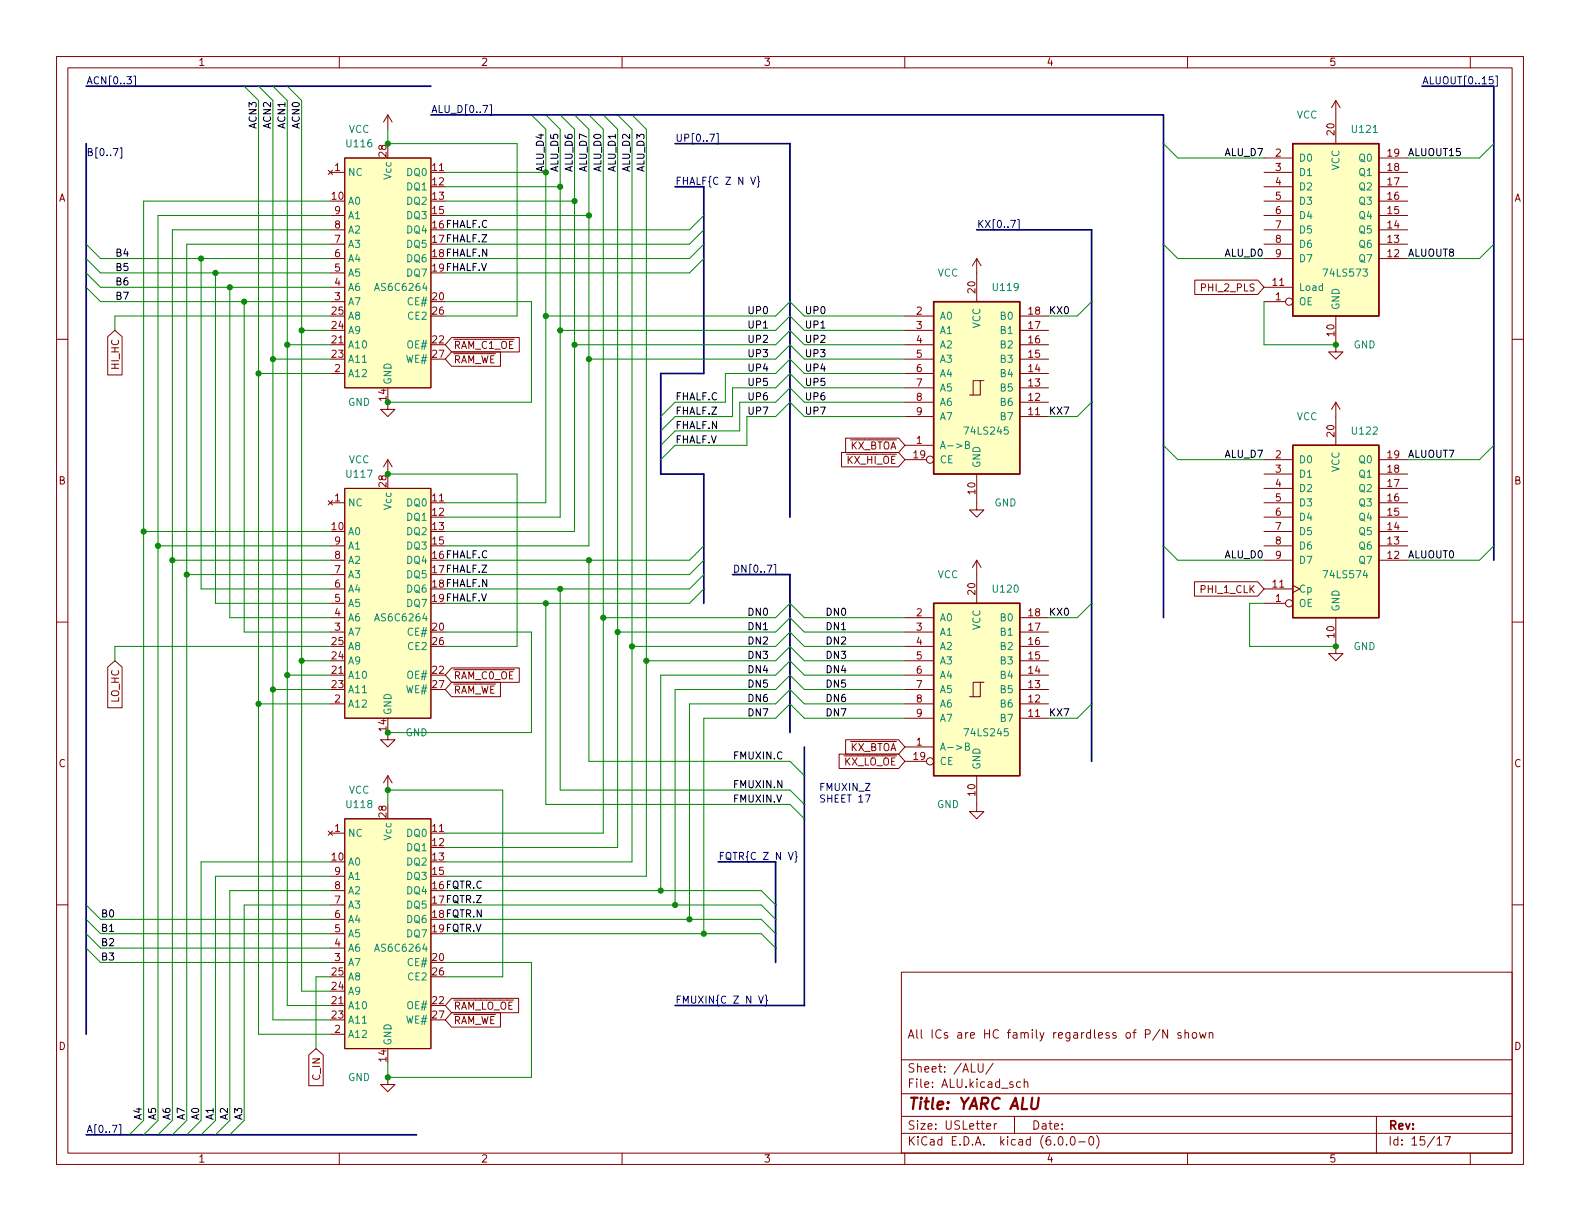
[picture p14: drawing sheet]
<svg xmlns="http://www.w3.org/2000/svg" width="279mm" height="216mm" viewBox="0 0 279 216" stroke-linecap="round" stroke-linejoin="round" font-family="sans-serif">
<defs><g id="words">
<text font-size="2.8" fill="#840000" x="160.4" y="196.2">Title: YARC ALU</text>
<g font-size="2.1" fill="#840000">
<text x="160.4" y="183.6">All ICs are HC family regardless of P/N shown</text>
<text x="160.4" y="189.7">Sheet: /ALU/</text>
<text x="160.4" y="192.4">File: ALU.kicad_sch</text>
<text x="160.4" y="202.5">KiCad E.D.A. kicad (6.0.0-0)</text>
<text x="160.4" y="199.7">Size: USLetter</text>
<text x="182.4" y="199.7">Date:</text>
<text x="245.4" y="199.7">Rev:</text>
<text x="245.4" y="202.5">Id: 15/17</text>
</g>
<g font-size="1.8" fill="#840000">
<text x="35" y="11.6">1</text>
<text x="85" y="11.6">2</text>
<text x="135" y="11.6">3</text>
<text x="185" y="11.6">4</text>
<text x="235" y="11.6">5</text>
<text x="236" y="23.8" transform="rotate(-90 236 23.8)">20</text>
<text x="68.3" y="27.7" transform="rotate(-90 68.3 27.7)">28</text>
<text x="225.6" y="27.7">2</text>
<text x="245.4" y="27.7">19</text>
<text x="10.3" y="35.6">A</text>
<text x="58.7" y="35.3">10</text>
<text x="59.2" y="30.2">1</text>
<text x="76.5" y="30.2">11</text>
<text x="76.5" y="32.8">12</text>
<text x="76.5" y="35.3">13</text>
<text x="225.6" y="30.2">3</text>
<text x="225.6" y="32.8">4</text>
<text x="225.6" y="35.3">5</text>
<text x="245.4" y="35.3">16</text>
<text x="245.4" y="32.8">17</text>
<text x="245.4" y="30.2">18</text>
<text x="267.7" y="35.6">A</text>
<text x="59.2" y="40.4">8</text>
<text x="59.2" y="37.8">9</text>
<text x="76.5" y="37.8">15</text>
<text x="225.6" y="37.8">6</text>
<text x="225.6" y="40.4">7</text>
<text x="245.4" y="40.4">14</text>
<text x="245.4" y="37.8">15</text>
<text x="59.2" y="45.5">6</text>
<text x="59.2" y="42.9">7</text>
<text x="225.6" y="42.9">8</text>
<text x="225.6" y="45.5">9</text>
<text x="245.4" y="45.5">12</text>
<text x="245.4" y="42.9">13</text>
<text x="59.2" y="53.1">3</text>
<text x="59.2" y="50.5">4</text>
<text x="59.2" y="48">5</text>
<text x="76.5" y="53.1">20</text>
<text x="172.5" y="51.8" transform="rotate(-90 172.5 51.8)">20</text>
<text x="212.8" y="51.5">PHI_2_PLS</text>
<text x="225.1" y="50.5">11</text>
<text x="225.6" y="53.1">1</text>
<text x="58.7" y="58.2">24</text>
<text x="58.7" y="55.6">25</text>
<text x="76.5" y="55.6">26</text>
<text x="162.1" y="55.6">2</text>
<text x="162.1" y="58.2">3</text>
<text x="181.9" y="58.2">17</text>
<text x="181.9" y="55.6">18</text>
<text x="236" y="59.4" transform="rotate(-90 236 59.4)">10</text>
<text x="21" y="65.2" transform="rotate(-90 21 65.2)">HI_HC</text>
<text x="58.7" y="60.7">21</text>
<text x="58.7" y="63.2">23</text>
<text x="59.2" y="65.8">2</text>
<text x="76.5" y="60.7">22</text>
<text x="76.5" y="63.2">27</text>
<text x="80.2" y="64.2">~{RAM_WE}</text>
<text x="80.2" y="61.7">~{RAM_C1_OE}</text>
<text x="162.1" y="60.7">4</text>
<text x="162.1" y="63.2">5</text>
<text x="162.1" y="65.8">6</text>
<text x="181.9" y="65.8">14</text>
<text x="181.9" y="63.2">15</text>
<text x="181.9" y="60.7">16</text>
<text x="68.3" y="70.8" transform="rotate(-90 68.3 70.8)">14</text>
<text x="162.1" y="68.3">7</text>
<text x="162.1" y="70.9">8</text>
<text x="181.9" y="70.9">12</text>
<text x="181.9" y="68.3">13</text>
<text x="162.1" y="73.4">9</text>
<text x="181.9" y="73.4">11</text>
<text x="236" y="77.2" transform="rotate(-90 236 77.2)">20</text>
<text x="148.5" y="82">~{KX_HI_OE}</text>
<text x="148.8" y="79.5">~{KX_BTOA}</text>
<text x="161.6" y="81">19</text>
<text x="162.1" y="78.5">1</text>
<text x="225.6" y="81">2</text>
<text x="225.6" y="83.6">3</text>
<text x="245.4" y="83.6">18</text>
<text x="245.4" y="81">19</text>
<text x="10.3" y="85.7">B</text>
<text x="59.2" y="88.6">1</text>
<text x="68.3" y="86.1" transform="rotate(-90 68.3 86.1)">28</text>
<text x="76.5" y="88.6">11</text>
<text x="172.5" y="87.3" transform="rotate(-90 172.5 87.3)">10</text>
<text x="225.6" y="86.1">4</text>
<text x="225.6" y="88.6">5</text>
<text x="245.4" y="88.6">16</text>
<text x="245.4" y="86.1">17</text>
<text x="267.7" y="85.7">B</text>
<text x="58.7" y="93.7">10</text>
<text x="76.5" y="91.2">12</text>
<text x="76.5" y="93.7">13</text>
<text x="225.6" y="91.2">6</text>
<text x="225.6" y="93.7">7</text>
<text x="245.4" y="93.7">14</text>
<text x="245.4" y="91.2">15</text>
<text x="59.2" y="101.3">7</text>
<text x="59.2" y="98.8">8</text>
<text x="59.2" y="96.3">9</text>
<text x="76.5" y="96.3">15</text>
<text x="225.6" y="96.3">8</text>
<text x="225.6" y="98.8">9</text>
<text x="245.4" y="98.8">12</text>
<text x="245.4" y="96.3">13</text>
<text x="59.2" y="106.4">5</text>
<text x="59.2" y="103.9">6</text>
<text x="172.5" y="105.1" transform="rotate(-90 172.5 105.1)">20</text>
<text x="212.6" y="104.9">PHI_1_CLK</text>
<text x="225.1" y="103.9">11</text>
<text x="225.6" y="106.4">1</text>
<text x="59.2" y="111.5">3</text>
<text x="59.2" y="109">4</text>
<text x="76.5" y="111.5">20</text>
<text x="162.1" y="109">2</text>
<text x="162.1" y="111.5">3</text>
<text x="181.9" y="111.5">17</text>
<text x="181.9" y="109">18</text>
<text x="236" y="112.7" transform="rotate(-90 236 112.7)">10</text>
<text x="58.7" y="119.1">21</text>
<text x="58.7" y="116.6">24</text>
<text x="58.7" y="114">25</text>
<text x="76.5" y="119.1">22</text>
<text x="76.5" y="114">26</text>
<text x="162.1" y="114">4</text>
<text x="162.1" y="116.6">5</text>
<text x="162.1" y="119.1">6</text>
<text x="181.9" y="119.1">14</text>
<text x="181.9" y="116.6">15</text>
<text x="181.9" y="114">16</text>
<text x="21" y="124.3" transform="rotate(-90 21 124.3)">LO_HC</text>
<text x="58.7" y="121.7">23</text>
<text x="59.2" y="124.2">2</text>
<text x="76.5" y="121.7">27</text>
<text x="80.2" y="122.6">~{RAM_WE}</text>
<text x="80.2" y="120.1">~{RAM_C0_OE}</text>
<text x="162.1" y="121.7">7</text>
<text x="162.1" y="124.2">8</text>
<text x="181.9" y="124.2">12</text>
<text x="181.9" y="121.7">13</text>
<text x="68.3" y="129.3" transform="rotate(-90 68.3 129.3)">14</text>
<text x="162.1" y="131.8">1</text>
<text x="162.1" y="126.7">9</text>
<text x="181.9" y="126.7">11</text>
<text x="10.3" y="135.6">C</text>
<text x="147.8" y="135.3">~{KX_LO_OE}</text>
<text x="148.8" y="132.8">~{KX_BTOA}</text>
<text x="161.6" y="134.4">19</text>
<text x="267.7" y="135.6">C</text>
<text x="172.5" y="140.7" transform="rotate(-90 172.5 140.7)">10</text>
<text x="59.2" y="147.1">1</text>
<text x="68.3" y="144.5" transform="rotate(-90 68.3 144.5)">28</text>
<text x="76.5" y="147.1">11</text>
<text x="76.5" y="149.6">12</text>
<text x="58.7" y="152.1">10</text>
<text x="59.2" y="154.7">9</text>
<text x="76.5" y="152.1">13</text>
<text x="76.5" y="154.7">15</text>
<text x="59.2" y="159.8">7</text>
<text x="59.2" y="157.2">8</text>
<text x="59.2" y="167.4">4</text>
<text x="59.2" y="164.8">5</text>
<text x="59.2" y="162.3">6</text>
<text x="58.7" y="172.5">25</text>
<text x="59.2" y="169.9">3</text>
<text x="76.5" y="169.9">20</text>
<text x="76.5" y="172.5">26</text>
<text x="58.7" y="177.5">21</text>
<text x="58.7" y="175">24</text>
<text x="76.5" y="177.5">22</text>
<text x="80.2" y="178.5">~{RAM_LO_OE}</text>
<text x="10.3" y="185.7">D</text>
<text x="58.7" y="180.1">23</text>
<text x="59.2" y="182.6">2</text>
<text x="76.5" y="180.1">27</text>
<text x="80.2" y="181.1">~{RAM_WE}</text>
<text x="267.7" y="185.7">D</text>
<text x="56.6" y="190.9" transform="rotate(-90 56.6 190.9)">C_IN</text>
<text x="68.3" y="187.7" transform="rotate(-90 68.3 187.7)">14</text>
<text x="35" y="205.6">1</text>
<text x="85" y="205.6">2</text>
<text x="135" y="205.6">3</text>
<text x="185" y="205.6">4</text>
<text x="235" y="205.6">5</text>
</g>
<g font-size="1.8" fill="#000084">
<text x="15.2" y="14.9">ACN[0..3]</text>
<text x="251.5" y="14.9">ALUOUT[0..15]</text>
<text x="76.2" y="20">ALU_D[0..7]</text>
<text x="15.2" y="27.6">B[0..7]</text>
<text x="119.4" y="25.1">UP[0..7]</text>
<text x="119.4" y="32.7">FHALF{C Z N V}</text>
<text x="172.7" y="40.3">KX[0..7]</text>
<text x="129.5" y="101.3">DN[0..7]</text>
<text x="127" y="152.1">FQTR{C Z N V}</text>
<text x="119.4" y="177.5">FMUXIN{C Z N V}</text>
<text x="15.2" y="200.3">A[0..7]</text>
</g>
<g font-size="1.8">
<text x="45.4" y="22.9" transform="rotate(-90 45.4 22.9)">ACN3</text>
<text x="47.9" y="22.9" transform="rotate(-90 47.9 22.9)">ACN2</text>
<text x="50.5" y="22.9" transform="rotate(-90 50.5 22.9)">ACN1</text>
<text x="53" y="22.9" transform="rotate(-90 53 22.9)">ACN0</text>
<text x="216.6" y="27.6">ALU_D7</text>
<text x="248.9" y="27.6">ALUOUT15</text>
<text x="98.7" y="30.5" transform="rotate(-90 98.7 30.5)">ALU_D5</text>
<text x="101.3" y="30.5" transform="rotate(-90 101.3 30.5)">ALU_D6</text>
<text x="103.8" y="30.5" transform="rotate(-90 103.8 30.5)">ALU_D7</text>
<text x="106.3" y="30.5" transform="rotate(-90 106.3 30.5)">ALU_D0</text>
<text x="108.9" y="30.5" transform="rotate(-90 108.9 30.5)">ALU_D1</text>
<text x="111.4" y="30.5" transform="rotate(-90 111.4 30.5)">ALU_D2</text>
<text x="114" y="30.5" transform="rotate(-90 114 30.5)">ALU_D3</text>
<text x="76.5" y="40.4">16FHALF.C</text>
<text x="20.3" y="47.9">B5</text>
<text x="20.3" y="45.4">B4</text>
<text x="76.5" y="42.9">17FHALF.Z</text>
<text x="76.5" y="45.5">18FHALF.N</text>
<text x="216.6" y="45.4">ALU_D0</text>
<text x="248.9" y="45.4">ALUOUT8</text>
<text x="20.3" y="50.5">B6</text>
<text x="20.3" y="53">B7</text>
<text x="76.5" y="48">19FHALF.V</text>
<text x="132.1" y="55.5">UP0</text>
<text x="132.1" y="58.1">UP1</text>
<text x="142.2" y="55.5">UP0</text>
<text x="142.2" y="58.1">UP1</text>
<text x="185.4" y="55.5">KX0</text>
<text x="132.1" y="60.6">UP2</text>
<text x="132.1" y="63.2">UP3</text>
<text x="132.1" y="65.7">UP4</text>
<text x="142.2" y="63.2">UP3</text>
<text x="142.2" y="60.6">UP2</text>
<text x="142.2" y="65.7">UP4</text>
<text x="119.4" y="70.8">FHALF.C</text>
<text x="132.1" y="68.2">UP5</text>
<text x="132.1" y="70.8">UP6</text>
<text x="142.2" y="68.2">UP5</text>
<text x="142.2" y="70.8">UP6</text>
<text x="119.4" y="73.3">FHALF.Z</text>
<text x="119.4" y="75.9">FHALF.N</text>
<text x="132.1" y="73.3">UP7</text>
<text x="142.2" y="73.3">UP7</text>
<text x="185.4" y="73.3">KX7</text>
<text x="119.4" y="78.4">FHALF.V</text>
<text x="216.6" y="80.9">ALU_D7</text>
<text x="248.9" y="80.9">ALUOUT7</text>
<text x="76.5" y="98.8">16FHALF.C</text>
<text x="76.5" y="101.3">17FHALF.Z</text>
<text x="216.6" y="98.7">ALU_D0</text>
<text x="248.9" y="98.7">ALUOUT0</text>
<text x="76.5" y="103.9">18FHALF.N</text>
<text x="76.5" y="106.4">19FHALF.V</text>
<text x="132.1" y="114">DN2</text>
<text x="132.1" y="111.4">DN1</text>
<text x="132.1" y="108.9">DN0</text>
<text x="146.3" y="108.9">DN0</text>
<text x="146.3" y="114">DN2</text>
<text x="146.3" y="111.4">DN1</text>
<text x="185.4" y="108.9">KX0</text>
<text x="132.1" y="119">DN4</text>
<text x="132.1" y="116.5">DN3</text>
<text x="146.3" y="119">DN4</text>
<text x="146.3" y="116.5">DN3</text>
<text x="132.1" y="121.6">DN5</text>
<text x="132.1" y="124.1">DN6</text>
<text x="146.3" y="121.6">DN5</text>
<text x="146.3" y="124.1">DN6</text>
<text x="132.1" y="126.7">DN7</text>
<text x="146.3" y="126.7">DN7</text>
<text x="185.4" y="126.7">KX7</text>
<text x="129.5" y="134.3">FMUXIN.C</text>
<text x="129.5" y="141.9">FMUXIN.V</text>
<text x="129.5" y="139.4">FMUXIN.N</text>
<text x="76.5" y="157.2">16FQTR.C</text>
<text x="76.5" y="159.8">17FQTR.Z</text>
<text x="17.8" y="167.3">B2</text>
<text x="17.8" y="162.2">B0</text>
<text x="17.8" y="164.8">B1</text>
<text x="76.5" y="162.3">18FQTR.N</text>
<text x="76.5" y="164.8">19FQTR.V</text>
<text x="17.8" y="169.8">B3</text>
<text x="25.1" y="198.1" transform="rotate(-90 25.1 198.1)">A4</text>
<text x="27.6" y="198.1" transform="rotate(-90 27.6 198.1)">A5</text>
<text x="30.1" y="198.1" transform="rotate(-90 30.1 198.1)">A6</text>
<text x="32.7" y="198.1" transform="rotate(-90 32.7 198.1)">A7</text>
<text x="35.2" y="198.1" transform="rotate(-90 35.2 198.1)">A0</text>
<text x="37.8" y="198.1" transform="rotate(-90 37.8 198.1)">A1</text>
<text x="40.3" y="198.1" transform="rotate(-90 40.3 198.1)">A2</text>
<text x="42.8" y="198.1" transform="rotate(-90 42.8 198.1)">A3</text>
</g>
<g font-size="1.8" fill="#008484">
<text x="61.6" y="23.5">VCC</text>
<text x="229.3" y="21">VCC</text>
<text x="239.2" y="23.5">U121</text>
<text x="61.4" y="26">U116</text>
<text x="229.6" y="28.6">D0</text>
<text x="240.5" y="28.6">Q0</text>
<text x="61.5" y="31.1">NC</text>
<text x="69.2" y="31.6" transform="rotate(-90 69.2 31.6)">Vcc</text>
<text x="72.1" y="31.1">DQ0</text>
<text x="72.1" y="33.7">DQ1</text>
<text x="229.6" y="31.1">D1</text>
<text x="229.6" y="33.7">D2</text>
<text x="236.9" y="30.1" transform="rotate(-90 236.9 30.1)">VCC</text>
<text x="240.5" y="33.7">Q2</text>
<text x="240.5" y="31.1">Q1</text>
<text x="61.5" y="36.2">A0</text>
<text x="61.5" y="41.3">A2</text>
<text x="61.5" y="38.7">A1</text>
<text x="72.1" y="36.2">DQ2</text>
<text x="72.1" y="38.7">DQ3</text>
<text x="72.1" y="41.3">DQ4</text>
<text x="229.6" y="36.2">D3</text>
<text x="229.6" y="38.7">D4</text>
<text x="229.6" y="41.3">D5</text>
<text x="240.5" y="41.3">Q5</text>
<text x="240.5" y="38.7">Q4</text>
<text x="240.5" y="36.2">Q3</text>
<text x="61.5" y="46.4">A4</text>
<text x="61.5" y="43.8">A3</text>
<text x="72.1" y="43.8">DQ5</text>
<text x="72.1" y="46.4">DQ6</text>
<text x="229.6" y="43.8">D6</text>
<text x="229.6" y="46.4">D7</text>
<text x="240.5" y="46.4">Q7</text>
<text x="240.5" y="43.8">Q6</text>
<text x="61.5" y="54">A7</text>
<text x="61.5" y="51.4">A6</text>
<text x="61.5" y="48.9">A5</text>
<text x="66.6" y="51.4">AS6C6264</text>
<text x="72.1" y="48.9">DQ7</text>
<text x="72.3" y="54">CE#</text>
<text x="165.8" y="48.9">VCC</text>
<text x="175.7" y="51.4">U119</text>
<text x="229.6" y="54">OE</text>
<text x="229.6" y="51.4">Load</text>
<text x="234.3" y="48.9">74LS573</text>
<text x="61.5" y="59.1">A9</text>
<text x="61.5" y="56.5">A8</text>
<text x="72.3" y="56.5">CE2</text>
<text x="166.1" y="56.5">A0</text>
<text x="166.1" y="59.1">A1</text>
<text x="173.4" y="58.1" transform="rotate(-90 173.4 58.1)">VCC</text>
<text x="177.1" y="59.1">B1</text>
<text x="177.1" y="56.5">B0</text>
<text x="236.9" y="54.9" transform="rotate(-90 236.9 54.9)">GND</text>
<text x="61.5" y="61.6">A10</text>
<text x="61.5" y="64.1">A11</text>
<text x="71.9" y="64.1">WE#</text>
<text x="72.2" y="61.6">OE#</text>
<text x="166.1" y="61.6">A2</text>
<text x="166.1" y="64.1">A3</text>
<text x="177.1" y="64.1">B3</text>
<text x="177.1" y="61.6">B2</text>
<text x="239.3" y="61.6">GND</text>
<text x="61.5" y="66.7">A12</text>
<text x="61.5" y="71.8">GND</text>
<text x="69.2" y="68.1" transform="rotate(-90 69.2 68.1)">GND</text>
<text x="166.1" y="66.7">A4</text>
<text x="166.1" y="69.2">A5</text>
<text x="166.1" y="71.8">A6</text>
<text x="177.1" y="71.8">B6</text>
<text x="177.1" y="69.2">B5</text>
<text x="177.1" y="66.7">B4</text>
<text x="166.1" y="74.3">A7</text>
<text x="170.8" y="76.8">74LS245</text>
<text x="177.1" y="74.3">B7</text>
<text x="229.3" y="74.3">VCC</text>
<text x="239.2" y="76.8">U122</text>
<text x="61.6" y="81.9">VCC</text>
<text x="166.1" y="79.4">A-&gt;B</text>
<text x="166.1" y="81.9">CE</text>
<text x="173.4" y="82.8" transform="rotate(-90 173.4 82.8)">GND</text>
<text x="229.6" y="81.9">D0</text>
<text x="236.9" y="83.5" transform="rotate(-90 236.9 83.5)">VCC</text>
<text x="240.5" y="81.9">Q0</text>
<text x="61.4" y="84.5">U117</text>
<text x="61.5" y="89.5">NC</text>
<text x="72.1" y="89.5">DQ0</text>
<text x="175.8" y="89.5">GND</text>
<text x="229.6" y="84.5">D1</text>
<text x="229.6" y="87">D2</text>
<text x="229.6" y="89.5">D3</text>
<text x="240.5" y="89.5">Q3</text>
<text x="240.5" y="87">Q2</text>
<text x="240.5" y="84.5">Q1</text>
<text x="61.5" y="94.6">A0</text>
<text x="69.2" y="90" transform="rotate(-90 69.2 90)">Vcc</text>
<text x="72.1" y="92.1">DQ1</text>
<text x="72.1" y="94.6">DQ2</text>
<text x="229.6" y="92.1">D4</text>
<text x="229.6" y="94.6">D5</text>
<text x="240.5" y="94.6">Q5</text>
<text x="240.5" y="92.1">Q4</text>
<text x="61.5" y="99.7">A2</text>
<text x="61.5" y="97.2">A1</text>
<text x="72.1" y="97.2">DQ3</text>
<text x="72.1" y="99.7">DQ4</text>
<text x="229.6" y="97.2">D6</text>
<text x="229.6" y="99.7">D7</text>
<text x="240.5" y="99.7">Q7</text>
<text x="240.5" y="97.2">Q6</text>
<text x="61.5" y="107.3">A5</text>
<text x="61.5" y="104.8">A4</text>
<text x="61.5" y="102.2">A3</text>
<text x="72.1" y="102.2">DQ5</text>
<text x="72.1" y="104.8">DQ6</text>
<text x="72.1" y="107.3">DQ7</text>
<text x="165.8" y="102.2">VCC</text>
<text x="175.7" y="104.8">U120</text>
<text x="229.6" y="107.3">OE</text>
<text x="229.6" y="104.8">Cp</text>
<text x="234.3" y="102.2">74LS574</text>
<text x="61.5" y="112.4">A7</text>
<text x="61.5" y="109.9">A6</text>
<text x="66.6" y="109.9">AS6C6264</text>
<text x="72.3" y="112.4">CE#</text>
<text x="166.1" y="109.9">A0</text>
<text x="166.1" y="112.4">A1</text>
<text x="173.4" y="111.4" transform="rotate(-90 173.4 111.4)">VCC</text>
<text x="177.1" y="112.4">B1</text>
<text x="177.1" y="109.9">B0</text>
<text x="236.9" y="108.2" transform="rotate(-90 236.9 108.2)">GND</text>
<text x="61.5" y="117.5">A9</text>
<text x="61.5" y="114.9">A8</text>
<text x="72.3" y="114.9">CE2</text>
<text x="166.1" y="114.9">A2</text>
<text x="166.1" y="117.5">A3</text>
<text x="177.1" y="117.5">B3</text>
<text x="177.1" y="114.9">B2</text>
<text x="239.3" y="114.9">GND</text>
<text x="61.5" y="125.1">A12</text>
<text x="61.5" y="120">A10</text>
<text x="61.5" y="122.6">A11</text>
<text x="71.9" y="122.6">WE#</text>
<text x="72.2" y="120">OE#</text>
<text x="166.1" y="120">A4</text>
<text x="166.1" y="122.6">A5</text>
<text x="166.1" y="125.1">A6</text>
<text x="177.1" y="125.1">B6</text>
<text x="177.1" y="122.6">B5</text>
<text x="177.1" y="120">B4</text>
<text x="69.2" y="126.5" transform="rotate(-90 69.2 126.5)">GND</text>
<text x="71.7" y="130.2">GND</text>
<text x="166.1" y="127.6">A7</text>
<text x="170.8" y="130.2">74LS245</text>
<text x="177.1" y="127.6">B7</text>
<text x="166.1" y="132.7">A-&gt;B</text>
<text x="166.1" y="135.3">CE</text>
<text x="173.4" y="136.1" transform="rotate(-90 173.4 136.1)">GND</text>
<text x="61.4" y="142.9">U118</text>
<text x="61.6" y="140.3">VCC</text>
<text x="165.7" y="142.9">GND</text>
<text x="61.5" y="148">NC</text>
<text x="69.2" y="148.4" transform="rotate(-90 69.2 148.4)">Vcc</text>
<text x="72.1" y="148">DQ0</text>
<text x="61.5" y="153">A0</text>
<text x="61.5" y="155.6">A1</text>
<text x="72.1" y="150.5">DQ1</text>
<text x="72.1" y="153">DQ2</text>
<text x="72.1" y="155.6">DQ3</text>
<text x="61.5" y="160.7">A3</text>
<text x="61.5" y="158.1">A2</text>
<text x="72.1" y="158.1">DQ4</text>
<text x="72.1" y="160.7">DQ5</text>
<text x="61.5" y="165.7">A5</text>
<text x="61.5" y="163.2">A4</text>
<text x="72.1" y="163.2">DQ6</text>
<text x="72.1" y="165.7">DQ7</text>
<text x="61.5" y="173.4">A8</text>
<text x="61.5" y="170.8">A7</text>
<text x="61.5" y="168.3">A6</text>
<text x="66.6" y="168.3">AS6C6264</text>
<text x="72.3" y="170.8">CE#</text>
<text x="72.3" y="173.4">CE2</text>
<text x="61.5" y="178.4">A10</text>
<text x="61.5" y="175.9">A9</text>
<text x="72.2" y="178.4">OE#</text>
<text x="61.5" y="183.5">A12</text>
<text x="61.5" y="181">A11</text>
<text x="69.2" y="184.9" transform="rotate(-90 69.2 184.9)">GND</text>
<text x="71.9" y="181">WE#</text>
<text x="61.5" y="191.1">GND</text>
</g>
<text font-size="1.8" fill="#008400" x="96.2" y="30.5" transform="rotate(-90 96.2 30.5)">ALU_D4</text>
<g font-size="1.8" fill="#0000c2">
<text x="144.8" y="139.8">FMUXIN_Z</text>
<text x="144.8" y="141.9">SHEET 17</text>
</g>
</g></defs>
<g fill="none" stroke="#840000" stroke-width=".18">
<path d="M10 10h259.4v195.9h-259.4zM12 12h255.4v191.9h-255.4zM60 10v2M110 10v2M160 10v2M210 10v2M236.2 17.8v7.6M236.2 17.8l-.7 1.3M236.2 17.8l.8 1.3M260 10v2M58 30.1l.8 .8M58.4 38.1h2.6"/>
<path d="M58.4 30.5h2.6M58.8 30.1l-.8 .8M61 27.9h15.2v40.7h-15.2zM68.6 20.3v2.6M68.6 20.3l-.8 1.3M68.6 20.3l.7 1.3M76.2 30.5h2.5M223.5 38.1h5.1M223.5 35.6h5.1M223.5 33h5.1M223.5 30.5h5.1M223.5 27.9h5.1"/>
<path d="M243.8 38.1h5.1M243.8 35.6h5.1M243.8 33h5.1M243.8 30.5h5.1M243.8 27.9h5.1M10 60h2M19 59.5l1.3-1.1 1.3 1.1v6.8h-2.6zM58.4 49.5h.1M58.4 53.3h2.6M58.4 50.8h2.6M58.4 45.7h2.6M58.4 43.2h2.6"/>
<path d="M58.4 40.6h2.6M58.4 48.3h2.6M79.9 59.7h11.9v2.5h-11.9l-1.2-1.2zM160 58.4h5.1M160 55.9h5.1M172.7 45.7l-.7 1.3M172.7 45.7v7.6M172.7 45.7l.8 1.3M180.3 58.4h5.1M180.3 55.9h5.1M211.3 49.5h11.1l1.1 1.3-1.1 1.3h-11.1zM223.5 53.3h3.8"/>
<path d="M223.5 50.8h5.1M223.5 45.7h5.1M223.5 43.2h5.1M223.5 40.6h5.1M236.2 55.9v6.3h1.3l-1.3 1.3-1.3-1.3h1.3M243.8 45.7h5.1M243.8 43.2h5.1M243.8 40.6h5.1M267.4 60h2M58.4 66h2.6M58.4 61h2.6M68.6 71.1v1.3h1.2l-1.2 1.3-1.3-1.3h1.3"/>
<path d="M79.9 62.2h8.6v2.6h-8.6l-1.2-1.3zM149.5 77.5h9.4l1.1 1.2-1.1 1.3h-9.4zM160 78.7h5.1M160 73.7h5.1M160 71.1h5.1M160 68.6h5.1M160 66h5.1M160 63.5h5.1M160 61h5.1M173.4 67.3h-1.3v2.6M174 67.3h-.6v2.6h-2M180.3 73.7h5.1"/>
<path d="M180.3 71.1h5.1M180.3 68.6h5.1M180.3 66h5.1M180.3 63.5h5.1M180.3 61h5.1M236.2 71.1v7.6M236.2 71.1l-.7 1.3M236.2 71.1l.8 1.3M58 88.5l.8 .8M58.4 88.9h2.6M58.4 99.1h2.6M58.4 96.5h2.6"/>
<path d="M58.8 88.5l-.8 .8M61 86.4h15.2v40.6h-15.2zM68.6 81.3v2.5M68.6 81.3l-.8 1.3M68.6 81.3l.7 1.3M76.2 88.9h2.5M148.8 80h10.1l1.1 1.3-1.1 1.3h-10.1zM160 81.3h3.8M172.7 83.8v6.4h1.3l-1.3 1.2-1.3-1.2h1.3M172.7 99.1v7.6M172.7 99.1l-.7 1.2M172.7 99.1l.8 1.2"/>
<path d="M223.5 81.3h5.1M223.5 88.9h5.1M223.5 99.1h5.1M223.5 96.5h5.1M223.5 94h5.1M223.5 91.4h5.1M223.5 86.4h5.1M223.5 83.8h5.1M243.8 81.3h5.1M243.8 88.9h5.1M243.8 99.1h5.1M243.8 96.5h5.1"/>
<path d="M243.8 94h5.1M243.8 91.4h5.1M243.8 86.4h5.1M243.8 83.8h5.1M10 110h2M19 118l1.3-1.2 1.3 1.2v7.1h-2.6zM58.4 108h.1M58.4 119.4h2.6M58.4 111.8h2.6M58.4 109.2h2.6M58.4 106.7h2.6M58.4 104.1h2.6"/>
<path d="M58.4 101.6h2.6M79.9 118.1h11.9v2.6h-11.9l-1.2-1.3zM160 119.4h5.1M160 116.8h5.1M160 114.3h5.1M160 111.8h5.1M160 109.2h5.1M180.3 119.4h5.1M180.3 116.8h5.1M180.3 114.3h5.1M180.3 111.8h5.1M180.3 109.2h5.1"/>
<path d="M211.2 102.9h11.2l1.1 1.2-1.1 1.3h-11.2zM223.5 106.7h3.8M223.5 104.1h5.1M228.6 103.5l1.3 .6-1.3 .7M236.2 109.2v6.4h1.3l-1.3 1.2-1.3-1.2h1.3M267.4 110h2M58.4 124.5h2.6M68.6 129.5v1.3h1.2l-1.2 1.3-1.3-1.3h1.3M68.6 137.2l-.8 1.2M68.6 137.2v2.5M68.6 137.2l.7 1.2M79.9 120.6h8.6v2.6h-8.6l-1.2-1.3z"/>
<path d="M148.4 133.3h10.5l1.1 1.3-1.1 1.3h-10.5zM149.5 130.8h9.4l1.1 1.3-1.1 1.3h-9.4zM160 132.1h5.1M160 127h5.1M160 124.5h5.1M160 121.9h5.1M160 134.6h3.8M172.7 137.2v6.3h1.3l-1.3 1.3-1.3-1.3h1.3M173.4 120.7h-1.3v2.5M174 120.7h-.6v2.5h-2M180.3 127h5.1M180.3 124.5h5.1"/>
<path d="M180.3 121.9h5.1M10 160h2M58 146.9l.8 .8M58.4 147.3h2.6M58.4 157.5h2.6M58.4 154.9h2.6M58.8 146.9l-.8 .8M61 144.8h15.2v40.6h-15.2zM76.2 147.3h2.5M267.4 160h2M58.4 166.4h.1M58.4 177.8h2.6"/>
<path d="M58.4 170.2h2.6M58.4 167.6h2.6M58.4 165.1h2.6M58.4 162.6h2.6M58.4 160h2.6M79.9 176.5h11.8v2.6h-11.8l-1.2-1.3zM79.9 179.1h8.6v2.5h-8.6l-1.2-1.3zM159.4 171.9h108v32h-108zM54.6 186.5l1.3-1.1 1.3 1.1v5.5h-2.6zM58.4 182.9h2.6M68.6 190.5v1.3h1.2l-1.2 1.2-1.3-1.2h1.3M159.4 197.4h108"/>
<path d="M159.4 193.4h108M159.4 187.4h108M173 188.1v1.2l.3 .3 .4-.1 .1-.2v-1.2M174.5 199.2l.7-.2-.1-.3h-.4l-.2 .2v.7h.6M175.6 188l-1.3 1.9M175.8 198.7v1M176.3 198.7h-.3l-.2 .3M179.4 197.4v3M180.5 191.4l-.5-.1-.2 .3v.4l.1 .2h.6M181.1 191.4l.2-.1 .4 .1 .1 .9M181.1 190.8v1.5M205.1 182l-1.3 1.9"/>
<path d="M206.5 182.1v1.5l-.9-1.5v1.5M208.8 182.6h-.3l-.2 .2v.2l.5 .2v.3h-.5M209.5 182.7l.3-.1h.3l.1 1M209.5 182.1v1.5M210.9 182.7l.2-.1 .4 .1 .1 .6-.1 .2-.4 .1-.2-.2zM212.1 182.6l.3 1 .3-.7 .3 .7 .3-1M213.8 182.7l.2-.1h.4l.1 1M213.8 182.6v1M243.4 197.4v6.5M60 203.9v2M110 203.9v2M159.4 200.4h108"/>
<path d="M160 203.9v2M187.3 201h.2a.81 .81 0 0 1 .6 .6 .81 .81 0 0 1-.3 .8l-.2 .1a.81 .81 0 0 1-.6-.6 .81 .81 0 0 1 .3-.9zM188.6 202.3v.2M189.5 201h.1a.81 .81 0 0 1 .6 .6 .81 .81 0 0 1-.3 .8l-.1 .1a.81 .81 0 0 1-.6-.6 .81 .81 0 0 1 .3-.9zM190.8 201.9h1.1M192.8 201h.1a.81 .81 0 0 1 .6 .6 .81 .81 0 0 1-.3 .8l-.2 .1a.81 .81 0 0 1-.5-.6 .81 .81 0 0 1 .3-.9zM193.9 200.8a1.72 1.72 0 0 1 0 2.2M210 203.9v2M254.1 201.4l.4-.4v1.5M254.1 202.5h.9M255.5 201h1l-.7 1.5M260 203.9v2"/>
<circle cx="228" cy="53.3" r=".63"/>
<circle cx="164.5" cy="81.3" r=".63"/>
<circle cx="228" cy="106.7" r=".63"/>
<circle cx="164.5" cy="134.6" r=".63"/>
</g>
<path d="M182.5 194.1l-.2 1.6 .2 .3a.66 .66 0 0 0 1-.3l.2-1.6" fill="none" stroke="#840000" stroke-width=".4"/>
<g fill="#ffffc2" stroke="#ffffc2" stroke-width=".18">
<path d="M228.6 25.4h15.2v30.5h-15.2z"/>
<path d="M165.1 53.3h15.2v30.5h-15.2z"/>
<path d="M61 144.8h15.2v40.6h-15.2z"/>
<path d="M165.1 106.7h15.2v30.5h-15.2z"/>
<path d="M61 86.4h15.2v40.6h-15.2z"/>
<path d="M228.6 78.7h15.2v30.5h-15.2z"/>
<path d="M61 27.9h15.2v40.7h-15.2z"/>
</g>
<path d="M228.6 25.4h15.2v30.5h-15.2zM165.1 53.3h15.2v30.5h-15.2zM228.6 78.7h15.2v30.5h-15.2zM165.1 106.7h15.2v30.5h-15.2z" fill="none" stroke="#840000" stroke-width=".25"/>
<path d="M170.7 78.6h.6l.1-.2-.1-.2-.6-.2v1.3h.5l.2-.1 .1-.3-.3-.3M170.7 132l.6-.1 .1-.2-.1-.2-.6-.1v1.3h.5l.2-.2 .1-.3-.3-.2" fill="none" stroke="#008484" stroke-width=".18"/>
<g fill="none" stroke="#000084" stroke-width=".18">
<path d="M23.7 13.4h.3v1.9h-.3M86.6 18.5h.3v1.8h-.3M264.5 13.4h.3v1.9h-.3M20 26.3h.9l-.6 1.2M21.2 26.1h.3v1.9h-.3M125.5 23.7h.9l-.6 1.3M126.7 23.6h.3v1.8h-.3M132.8 31.3l.4 1.3 .4-1.3M133.9 31.2l.3 .1v.6l.1 .2-.1 .2v.6l-.3 .2M178.7 39h.9l-.6 1.2M179.9 38.8h.3v1.9h-.3M136.9 99.8h.3v1.8h-.3"/>
<path d="M139.4 150.7l.4 1.3 .5-1.3M140.6 150.5l.2 .2v.6l.2 .2-.2 .2v.6l-.2 .2M134.2 176.1l.4 1.3 .4-1.3M135.3 175.9l.2 .2v.6l.2 .2-.2 .2v.6l-.2 .2M21.1 198.9h.3v1.8h-.3"/>
</g>
<path d="M153 140.6h.9l-.6 1.2" fill="none" stroke="#0000c2" stroke-width=".18"/>
<path d="M15.2 15.2h61M251.5 15.2h12.7v83.9M15.2 25.4v157.5M76.2 20.3h129.5v88.9M119.4 33h5.1v33h-7.7v17.8h7.7v22.9M119.4 25.4h20.3v66M172.7 40.6h20.3v94M129.5 101.6h10.2v27.9M142.2 132.1v45.7h-22.8M127 152.4h10.2v17.8M15.2 200.7h58.5" fill="none" stroke="#000084" stroke-width=".3"/>
<g fill="none" stroke="#008400" stroke-width=".18">
<path d="M43.2 15.2l2.5 2.6v165.1h12.7M45.7 15.2l2.6 2.6v162.5h10.1M48.3 15.2l2.5 2.6v160h7.6M50.8 15.2l2.5 2.6v157.5h5.1M58.4 38.1h-30.5v160l-2.5 2.6M58.4 35.6h-33v162.5l-2.5 2.6M68.6 22.9v2.5h22.8v30.5h-12.7M78.7 35.6h22.9M78.7 38.1h25.4M78.7 30.5h17.8M78.7 33h20.4M94 20.3l2.5 2.6v66h-17.8"/>
<path d="M96.5 20.3l2.6 2.6v68.5h-20.4M99.1 20.3l2.5 2.6v71.1h-22.9M101.6 20.3l2.5 2.6v73.6h-25.4M104.1 20.3l2.6 2.6v124.4h-28M106.7 20.3l2.5 2.6v127h-30.5M109.2 20.3l2.6 2.6v129.5h-33.1M111.8 20.3l2.5 2.6v132h-35.6M124.5 38.1l-2.6 2.5h-43.2M205.7 25.4l2.6 2.5h15.2M264.2 25.4l-2.6 2.5h-12.7M15.2 45.7l2.6 2.6h40.6M15.2 43.2l2.6 2.5h40.6"/>
<path d="M15.2 50.8l2.6 2.5h40.6M15.2 48.3l2.6 2.5h40.6M35.6 45.7v58.4h22.8M38.1 48.3v58.4h20.3M40.6 50.8v58.4h17.8M43.2 53.3v58.5h15.2M53.3 58.4h5.1M58.4 55.9h-38.1v2.5M58.4 40.6h-27.9v157.5l-2.6 2.6M58.4 43.2h-25.4v154.9l-2.5 2.6M78.7 53.3h15.3v17.8h-25.4M96.5 55.9h40.7l2.5-2.6 2.5 2.6h17.8"/>
<path d="M99.1 58.4h38.1l2.5-2.5 2.5 2.5h17.8M124.5 45.7l-2.6 2.6h-43.2M124.5 43.2l-2.6 2.5h-43.2M124.5 40.6l-2.6 2.6h-43.2M193 53.3l-2.5 2.6h-5.1M205.7 43.2l2.6 2.5h15.2M223.5 53.3v7.7h12.7M264.2 43.2l-2.6 2.5h-12.7M45.7 66h12.7M48.3 63.5h10.1M50.8 61h7.6M101.6 61h35.6l2.5-2.6 2.5 2.6h17.8"/>
<path d="M104.1 63.5h33.1l2.5-2.5 2.5 2.5h17.8M160 73.7h-17.8l-2.5-2.6-2.5 2.6h-5.1v5h-12.7l-2.6 2.6M160 71.1h-17.8l-2.5-2.5-2.5 2.5h-6.4v5.1h-11.4l-2.6 2.5M160 68.6h-17.8l-2.5-2.6-2.5 2.6h-7.7v5.1h-10.1l-2.6 2.5M160 66h-17.8l-2.5-2.5-2.5 2.5h-8.9v5.1h-8.9l-2.6 2.6M193 71.1l-2.5 2.6h-5.1M205.7 78.7l2.6 2.6h15.2M264.2 78.7l-2.6 2.6h-12.7M25.4 94h33M27.9 96.5h30.5M30.5 99.1h27.9M68.6 83.8h22.8v30.5h-12.7"/>
<path d="M104.1 99.1v35.5h35.6l2.5 2.6M124.5 96.5l-2.6 2.6h-43.2M124.5 99.1l-2.6 2.5h-43.2M205.7 96.5l2.6 2.6h15.2M264.2 96.5l-2.6 2.6h-12.7M33 101.6h25.4M50.8 119.4h7.6M53.3 116.8h5.1M58.4 114.3h-38.1v2.5M78.7 111.8h15.3v17.7h-25.4M96.5 106.7v35.5h43.2l2.5 2.6M99.1 104.1v35.6h40.6l2.5 2.5"/>
<path d="M106.7 109.2h30.5l2.5-2.5 2.5 2.5h17.8M109.2 111.8h28l2.5-2.6 2.5 2.6h17.8M111.8 114.3h25.4l2.5-2.5 2.5 2.5h17.8M114.3 116.8h22.9l2.5-2.5 2.5 2.5h17.8M124.5 104.1l-2.6 2.6h-43.2M124.5 101.6l-2.6 2.5h-43.2M160 119.4h-17.8l-2.5-2.6-2.5 2.6h-20.4v38.1M193 106.7l-2.5 2.5h-5.1M223.5 106.7h-2.5v7.6h15.2M45.7 124.5h12.7M48.3 121.9h10.1M160 121.9h-17.8l-2.5-2.5-2.5 2.5h-17.8v38.1"/>
<path d="M160 124.5h-17.8l-2.5-2.6-2.5 2.6h-15.3v38.1M160 127h-17.8l-2.5-2.5-2.5 2.5h-12.7v38.1M193 124.5l-2.5 2.5h-5.1M58.4 154.9h-20.3v43.2l-2.5 2.6M58.4 157.5h-17.8v40.6l-2.5 2.6M58.4 152.4h-22.8v45.7l-2.6 2.6M68.6 142.2v-2.5h20.3v33h-10.2M78.7 157.5h55.9l2.6 2.5M15.2 165.1l2.6 2.5h40.6M15.2 167.6l2.6 2.6h40.6M15.2 162.6l2.6 2.5h40.6M15.2 160l2.6 2.6h40.6"/>
<path d="M58.4 172.7h-2.5v12.7M58.4 160h-15.2v38.1l-2.6 2.6M78.7 170.2h15.3v20.3h-25.4v-2.5M78.7 160h55.9l2.6 2.6M78.7 165.1h55.9l2.6 2.5M78.7 162.6h55.9l2.6 2.5"/>
</g>
<g fill="#008400" stroke="#008400" stroke-width=".18">
<circle cx="68.6" cy="190.5" r=".46"/>
<circle cx="68.6" cy="129.5" r=".46"/>
<circle cx="68.6" cy="139.7" r=".46"/>
<circle cx="116.8" cy="157.5" r=".46"/>
<circle cx="114.3" cy="116.8" r=".46"/>
<circle cx="53.3" cy="116.8" r=".46"/>
<circle cx="33" cy="101.6" r=".46"/>
<circle cx="27.9" cy="96.5" r=".46"/>
<circle cx="25.4" cy="94" r=".46"/>
<circle cx="30.5" cy="99.1" r=".46"/>
<circle cx="48.3" cy="121.9" r=".46"/>
<circle cx="50.8" cy="119.4" r=".46"/>
<circle cx="45.7" cy="124.5" r=".46"/>
<circle cx="119.4" cy="160" r=".46"/>
<circle cx="121.9" cy="162.6" r=".46"/>
<circle cx="124.5" cy="165.1" r=".46"/>
<circle cx="101.6" cy="61" r=".46"/>
<circle cx="104.1" cy="63.5" r=".46"/>
<circle cx="236.2" cy="114.3" r=".46"/>
<circle cx="101.6" cy="35.6" r=".46"/>
<circle cx="104.1" cy="38.1" r=".46"/>
<circle cx="236.2" cy="61" r=".46"/>
<circle cx="68.6" cy="25.4" r=".46"/>
<circle cx="99.1" cy="33" r=".46"/>
<circle cx="40.6" cy="50.8" r=".46"/>
<circle cx="38.1" cy="48.3" r=".46"/>
<circle cx="111.8" cy="114.3" r=".46"/>
<circle cx="104.1" cy="99.1" r=".46"/>
<circle cx="106.7" cy="109.2" r=".46"/>
<circle cx="99.1" cy="104.1" r=".46"/>
<circle cx="109.2" cy="111.8" r=".46"/>
<circle cx="96.5" cy="106.7" r=".46"/>
<circle cx="45.7" cy="66" r=".46"/>
<circle cx="43.2" cy="53.3" r=".46"/>
<circle cx="53.3" cy="58.4" r=".46"/>
<circle cx="50.8" cy="61" r=".46"/>
<circle cx="35.6" cy="45.7" r=".46"/>
<circle cx="48.3" cy="63.5" r=".46"/>
<circle cx="68.6" cy="71.1" r=".46"/>
<circle cx="96.5" cy="55.9" r=".46"/>
<circle cx="99.1" cy="58.4" r=".46"/>
<circle cx="68.6" cy="83.8" r=".46"/>
</g>
<use href="#words"/>
</svg>
